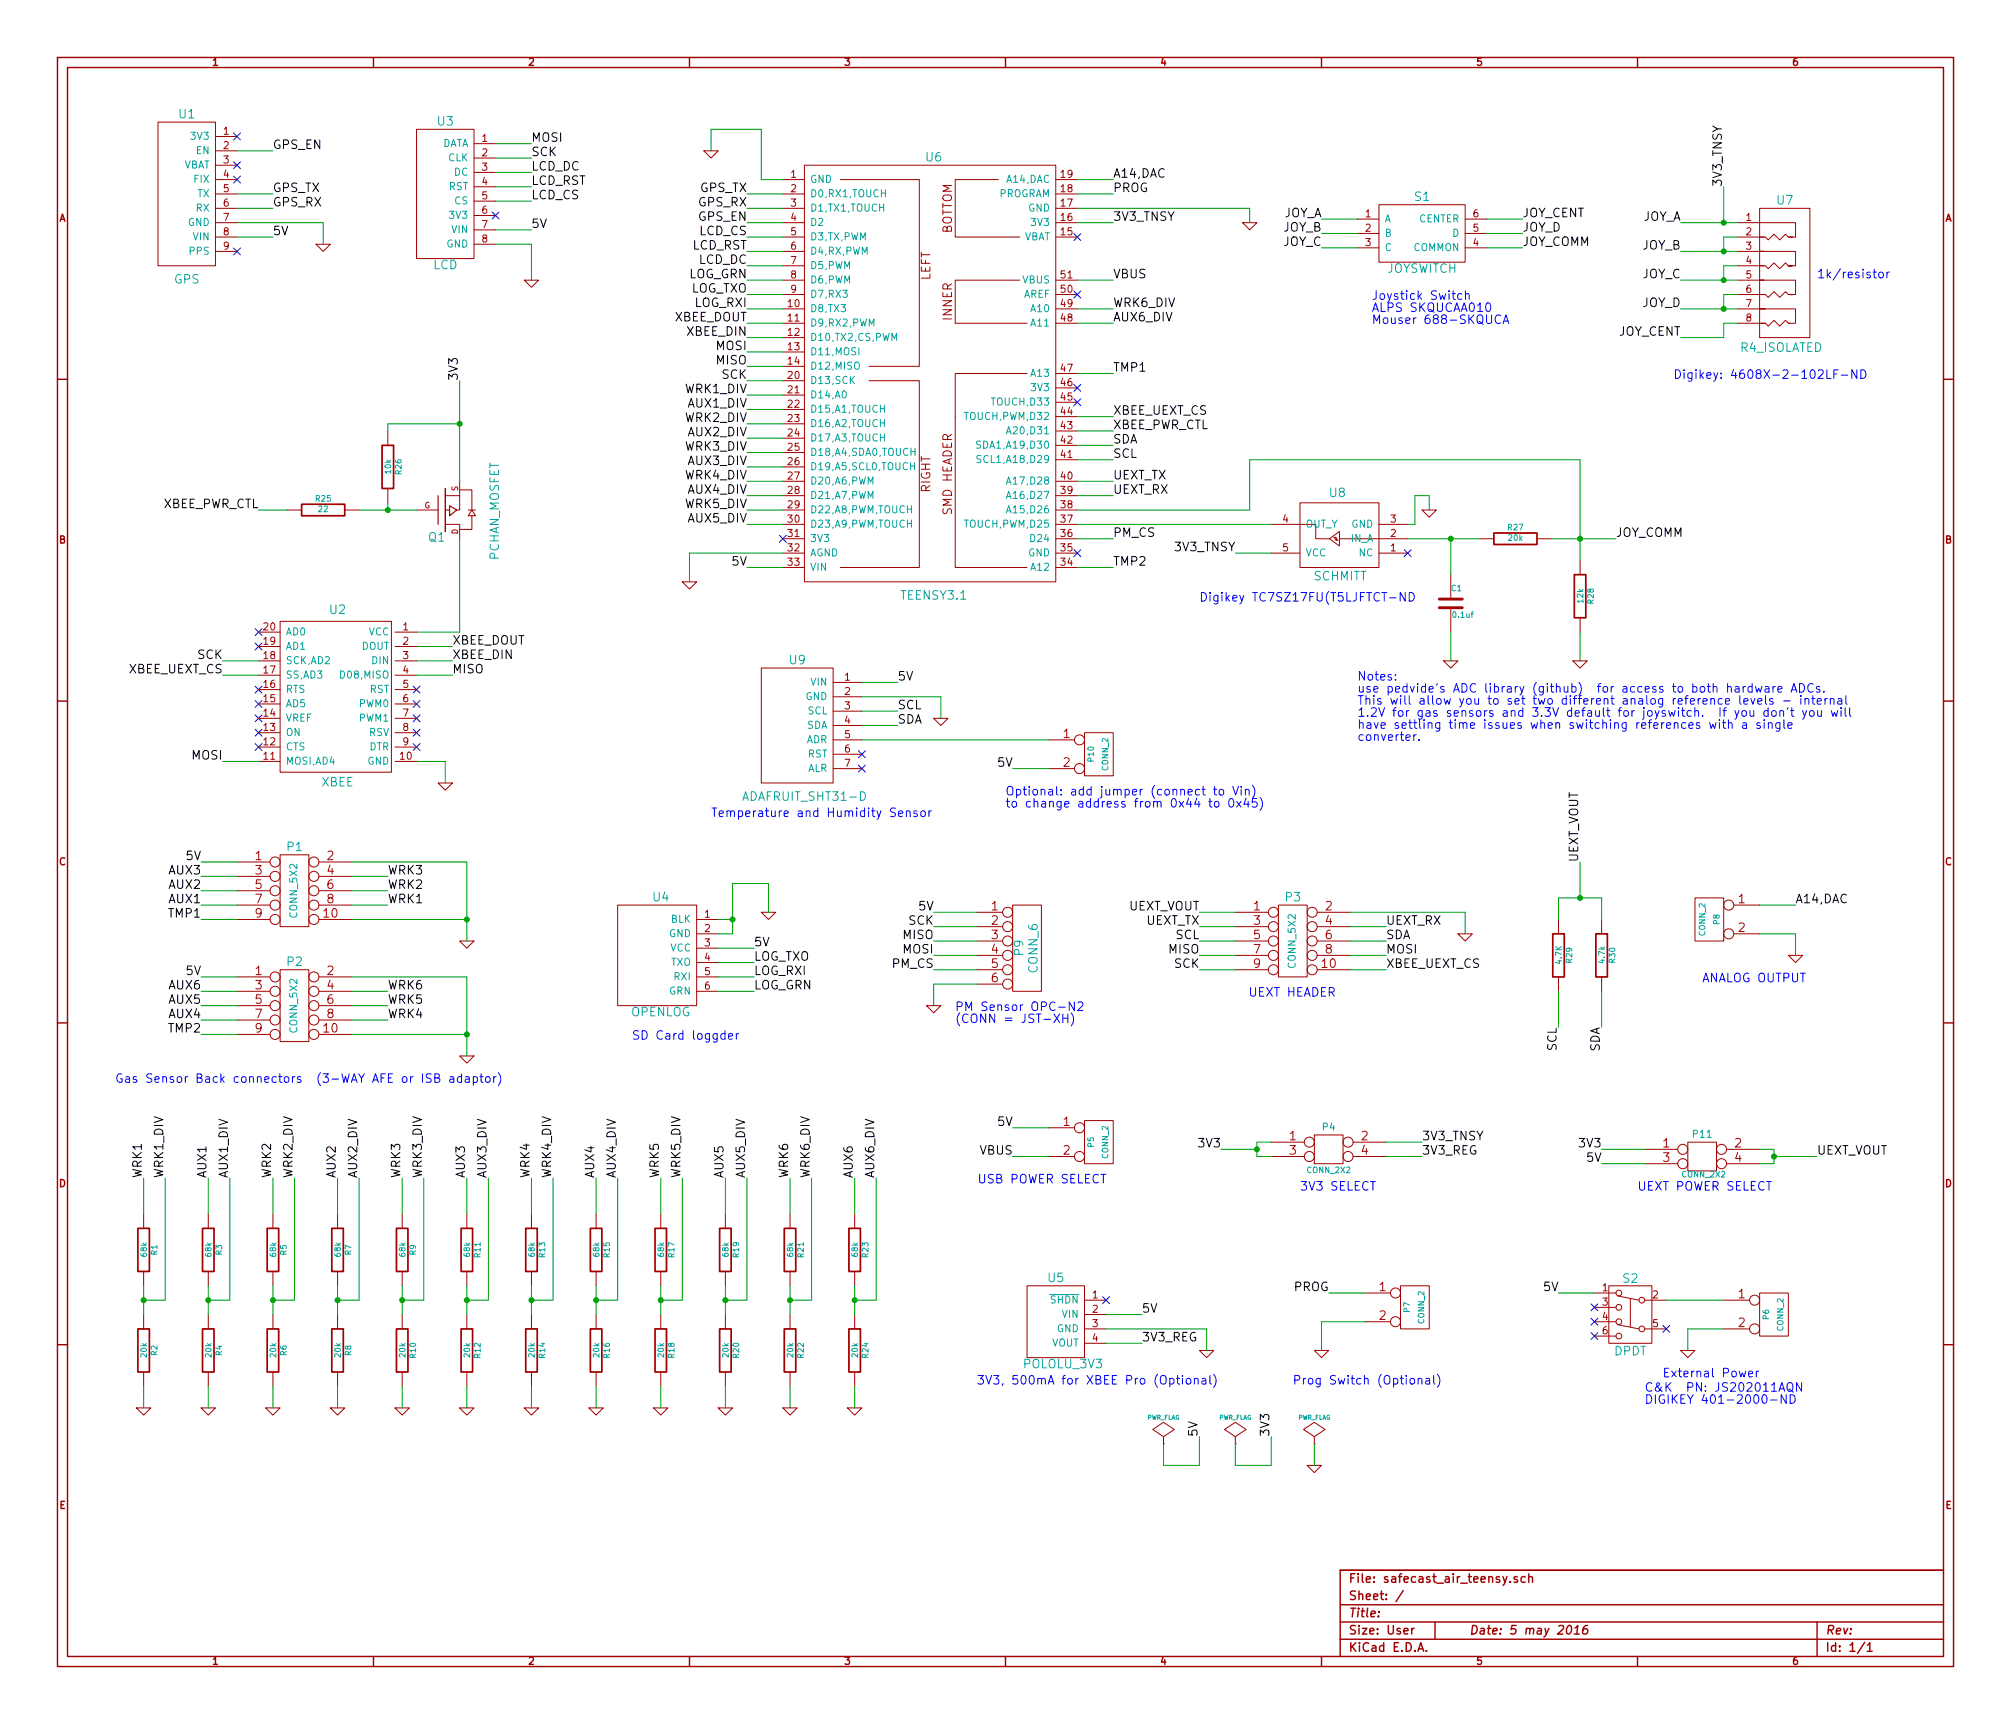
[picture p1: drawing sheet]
<svg xmlns="http://www.w3.org/2000/svg" width="356mm" height="305mm" viewBox="0 0 356 305" stroke-linecap="round" stroke-linejoin="round" font-family="sans-serif">
<defs><g id="words">
<g font-size="2.1" fill="#00a0a0">
<text x="31.7" y="21">U1</text>
<text x="77.4" y="22.3">U3</text>
<text x="163.8" y="28.6">U6</text>
<text x="250.2" y="35.6">S1</text>
<text x="314.2" y="36.2">U7</text>
<text x="76.6" y="47.7">LCD</text>
<text x="30.8" y="50.2">GPS</text>
<text x="245.2" y="48.3">JOYSWITCH</text>
<text x="307.6" y="62.3">R4_ISOLATED</text>
<text x="235.1" y="88">U8</text>
<text x="75.8" y="95.8">Q1</text>
<text x="88.3" y="99.2" transform="rotate(-90 88.3 99.2)">PCHAN_MOSFET</text>
<text x="159.4" y="106.1">TEENSY3.1</text>
<text x="232.3" y="102.7">SCHMITT</text>
<text x="58.3" y="108.6">U2</text>
<text x="139.6" y="117.5">U9</text>
<text x="56.8" y="139.1">XBEE</text>
<text x="131.8" y="141.7">ADAFRUIT_SHT31-D</text>
<text x="50.8" y="150.5">P1</text>
<text x="115.5" y="159.4">U4</text>
<text x="227.3" y="159.4">P3</text>
<text x="50.8" y="170.9">P2</text>
<text x="181" y="168.9" transform="rotate(-90 181 168.9)">P9</text>
<text x="183.6" y="171.9" transform="rotate(-90 183.6 171.9)">CONN_6</text>
<text x="111.5" y="179.8">OPENLOG</text>
<text x="185.3" y="226.7">U5</text>
<text x="287" y="226.9">S2</text>
<text x="285.4" y="239.7">DPDT</text>
<text x="181.1" y="242">POLOLU_3V3</text>
</g>
<g font-size="2.1">
<text x="48.3" y="26.4">GPS_EN</text>
<text x="94" y="25.1">MOSI</text>
<text x="94" y="27.7">SCK</text>
<text x="48.3" y="34">GPS_TX</text>
<text x="94" y="35.3">LCD_CS</text>
<text x="94" y="32.8">LCD_RST</text>
<text x="94" y="30.2">LCD_DC</text>
<text x="123.7" y="34">GPS_TX</text>
<text x="196.8" y="34">PROG</text>
<text x="196.8" y="31.5">A14,DAC</text>
<text x="304.5" y="33" transform="rotate(-90 304.5 33)">3V3_TNSY</text>
<text x="48.3" y="41.7">5V</text>
<text x="48.3" y="36.6">GPS_RX</text>
<text x="94" y="40.4">5V</text>
<text x="123.5" y="36.6">GPS_RX</text>
<text x="123.5" y="39.1">GPS_EN</text>
<text x="123.6" y="41.7">LCD_CS</text>
<text x="196.8" y="39.1">3V3_TNSY</text>
<text x="226.7" y="38.5">JOY_A</text>
<text x="226.7" y="41">JOY_B</text>
<text x="269.2" y="38.5">JOY_CENT</text>
<text x="269.2" y="41">JOY_D</text>
<text x="290.2" y="39.1">JOY_A</text>
<text x="122.3" y="44.2">LCD_RST</text>
<text x="123.5" y="46.7">LCD_DC</text>
<text x="226.7" y="43.6">JOY_C</text>
<text x="269.2" y="43.6">JOY_COMM</text>
<text x="290.2" y="44.2">JOY_B</text>
<text x="121.6" y="49.3">LOG_GRN</text>
<text x="121.9" y="51.8">LOG_TXO</text>
<text x="196.8" y="49.3">VBUS</text>
<text x="290.2" y="49.3">JOY_C</text>
<text x="119.1" y="56.9">XBEE_DOUT</text>
<text x="121.5" y="59.4">XBEE_DIN</text>
<text x="122.8" y="54.4">LOG_RXI</text>
<text x="196.8" y="54.4">WRK6_DIV</text>
<text x="196.8" y="56.9">AUX6_DIV</text>
<text x="286" y="59.4">JOY_CENT</text>
<text x="290.2" y="54.4">JOY_D</text>
<text x="126.6" y="62">MOSI</text>
<text x="126.6" y="64.5">MISO</text>
<text x="196.8" y="65.8">TMP1</text>
<text x="81" y="67.3" transform="rotate(-90 81 67.3)">3V3</text>
<text x="121.1" y="69.6">WRK1_DIV</text>
<text x="127.6" y="67.1">SCK</text>
<text x="121.1" y="74.7">WRK2_DIV</text>
<text x="121.7" y="72.1">AUX1_DIV</text>
<text x="121.7" y="77.2">AUX2_DIV</text>
<text x="196.8" y="73.4">XBEE_UEXT_CS</text>
<text x="196.8" y="75.9">XBEE_PWR_CTL</text>
<text x="121.1" y="79.8">WRK3_DIV</text>
<text x="121.7" y="82.3">AUX3_DIV</text>
<text x="196.8" y="81">SCL</text>
<text x="196.8" y="78.5">SDA</text>
<text x="28.5" y="89.9">XBEE_PWR_CTL</text>
<text x="121.1" y="84.8">WRK4_DIV</text>
<text x="121.1" y="89.9">WRK5_DIV</text>
<text x="121.7" y="87.4">AUX4_DIV</text>
<text x="196.8" y="84.8">UEXT_TX</text>
<text x="196.8" y="87.4">UEXT_RX</text>
<text x="121.7" y="92.5">AUX5_DIV</text>
<text x="196.8" y="95">PM_CS</text>
<text x="285.8" y="95">JOY_COMM</text>
<text x="129.5" y="100.1">5V</text>
<text x="196.8" y="100.1">TMP2</text>
<text x="207.8" y="97.5">3V3_TNSY</text>
<text x="22.6" y="119.1">XBEE_UEXT_CS</text>
<text x="34.9" y="116.6">SCK</text>
<text x="80" y="114">XBEE_DOUT</text>
<text x="80" y="116.6">XBEE_DIN</text>
<text x="80" y="119.1">MISO</text>
<text x="158.7" y="120.4">5V</text>
<text x="158.7" y="125.5">SCL</text>
<text x="158.7" y="128">SDA</text>
<text x="33.9" y="134.4">MOSI</text>
<text x="176.5" y="135.6">5V</text>
<text x="29.9" y="154.7">AUX3</text>
<text x="33" y="152.1">5V</text>
<text x="68.6" y="154.7">WRK3</text>
<text x="279.1" y="152.4" transform="rotate(-90 279.1 152.4)">UEXT_VOUT</text>
<text x="29.9" y="159.8">AUX1</text>
<text x="29.9" y="157.2">AUX2</text>
<text x="68.6" y="159.8">WRK1</text>
<text x="68.6" y="157.2">WRK2</text>
<text x="162.5" y="161">5V</text>
<text x="199.4" y="161">UEXT_VOUT</text>
<text x="317.5" y="159.8">A14,DAC</text>
<text x="29.9" y="162.3">TMP1</text>
<text x="133.3" y="167.4">5V</text>
<text x="159.7" y="166.1">MISO</text>
<text x="160.6" y="163.6">SCK</text>
<text x="202.5" y="163.6">UEXT_TX</text>
<text x="207.8" y="166.1">SCL</text>
<text x="245.1" y="166.1">SDA</text>
<text x="245.1" y="163.6">UEXT_RX</text>
<text x="33" y="172.5">5V</text>
<text x="133.3" y="172.5">LOG_RXI</text>
<text x="133.3" y="169.9">LOG_TXO</text>
<text x="157.8" y="171.2">PM_CS</text>
<text x="159.7" y="168.7">MOSI</text>
<text x="206.7" y="168.7">MISO</text>
<text x="207.6" y="171.2">SCK</text>
<text x="245.1" y="168.7">MOSI</text>
<text x="245.1" y="171.2">XBEE_UEXT_CS</text>
<text x="29.9" y="177.5">AUX5</text>
<text x="29.9" y="175">AUX6</text>
<text x="68.6" y="177.5">WRK5</text>
<text x="68.6" y="175">WRK6</text>
<text x="133.3" y="175">LOG_GRN</text>
<text x="29.9" y="180.1">AUX4</text>
<text x="29.9" y="182.6">TMP2</text>
<text x="68.6" y="180.1">WRK4</text>
<text x="275.3" y="185.9" transform="rotate(-90 275.3 185.9)">SCL</text>
<text x="283" y="186.1" transform="rotate(-90 283 186.1)">SDA</text>
<text x="176.5" y="199.1">5V</text>
<text x="212.1" y="202.9">3V3</text>
<text x="251.5" y="201.7">3V3_TNSY</text>
<text x="279.4" y="202.9">3V3</text>
<text x="25.1" y="208.3" transform="rotate(-90 25.1 208.3)">WRK1</text>
<text x="29" y="208.3" transform="rotate(-90 29 208.3)">WRK1_DIV</text>
<text x="36.6" y="208.3" transform="rotate(-90 36.6 208.3)">AUX1</text>
<text x="40.4" y="208.3" transform="rotate(-90 40.4 208.3)">AUX1_DIV</text>
<text x="48" y="208.3" transform="rotate(-90 48 208.3)">WRK2</text>
<text x="51.8" y="208.3" transform="rotate(-90 51.8 208.3)">WRK2_DIV</text>
<text x="59.4" y="208.3" transform="rotate(-90 59.4 208.3)">AUX2</text>
<text x="63.2" y="208.3" transform="rotate(-90 63.2 208.3)">AUX2_DIV</text>
<text x="70.9" y="208.3" transform="rotate(-90 70.9 208.3)">WRK3</text>
<text x="74.7" y="208.3" transform="rotate(-90 74.7 208.3)">WRK3_DIV</text>
<text x="82.3" y="208.3" transform="rotate(-90 82.3 208.3)">AUX3</text>
<text x="86.1" y="208.3" transform="rotate(-90 86.1 208.3)">AUX3_DIV</text>
<text x="93.7" y="208.3" transform="rotate(-90 93.7 208.3)">WRK4</text>
<text x="97.5" y="208.3" transform="rotate(-90 97.5 208.3)">WRK4_DIV</text>
<text x="105.2" y="208.3" transform="rotate(-90 105.2 208.3)">AUX4</text>
<text x="109" y="208.3" transform="rotate(-90 109 208.3)">AUX4_DIV</text>
<text x="116.6" y="208.3" transform="rotate(-90 116.6 208.3)">WRK5</text>
<text x="120.4" y="208.3" transform="rotate(-90 120.4 208.3)">WRK5_DIV</text>
<text x="128" y="208.3" transform="rotate(-90 128 208.3)">AUX5</text>
<text x="131.8" y="208.3" transform="rotate(-90 131.8 208.3)">AUX5_DIV</text>
<text x="139.4" y="208.3" transform="rotate(-90 139.4 208.3)">WRK6</text>
<text x="143.3" y="208.3" transform="rotate(-90 143.3 208.3)">WRK6_DIV</text>
<text x="150.9" y="208.3" transform="rotate(-90 150.9 208.3)">AUX6</text>
<text x="154.7" y="208.3" transform="rotate(-90 154.7 208.3)">AUX6_DIV</text>
<text x="173.2" y="204.2">VBUS</text>
<text x="251.5" y="204.2">3V3_REG</text>
<text x="280.6" y="205.5">5V</text>
<text x="321.3" y="204.2">UEXT_VOUT</text>
<text x="201.9" y="232.2">5V</text>
<text x="228.7" y="228.3">PROG</text>
<text x="273" y="228.3">5V</text>
<text x="201.9" y="237.2">3V3_REG</text>
<text x="211.8" y="254" transform="rotate(-90 211.8 254)">5V</text>
<text x="224.5" y="254" transform="rotate(-90 224.5 254)">3V3</text>
</g>
<g font-size="2.1" fill="#a00000">
<text x="168.4" y="41.4" transform="rotate(-90 168.4 41.4)">BOTTOM</text>
<text x="164.6" y="49.6" transform="rotate(-90 164.6 49.6)">LEFT</text>
<text x="168.4" y="56.6" transform="rotate(-90 168.4 56.6)">INNER</text>
<text x="164.6" y="87.1" transform="rotate(-90 164.6 87.1)">RIGHT</text>
<text x="168.4" y="91" transform="rotate(-90 168.4 91)">SMD HEADER</text>
<text x="188" y="130.6">1</text>
<text x="188" y="135.6">2</text>
<text x="45.1" y="152.1">1</text>
<text x="45.1" y="154.7">3</text>
<text x="57.8" y="152.1">2</text>
<text x="57.8" y="154.7">4</text>
<text x="45.1" y="157.2">5</text>
<text x="45.1" y="159.8">7</text>
<text x="57.8" y="157.2">6</text>
<text x="57.8" y="159.8">8</text>
<text x="175.3" y="161">1</text>
<text x="221.7" y="161">1</text>
<text x="234.4" y="161">2</text>
<text x="307.4" y="159.8">1</text>
<text x="45.1" y="162.3">9</text>
<text x="57.3" y="162.3">10</text>
<text x="175.3" y="163.6">2</text>
<text x="175.3" y="166.1">3</text>
<text x="221.7" y="163.6">3</text>
<text x="221.7" y="166.1">5</text>
<text x="234.4" y="163.6">4</text>
<text x="234.4" y="166.1">6</text>
<text x="307.4" y="164.8">2</text>
<text x="45.1" y="172.5">1</text>
<text x="57.8" y="172.5">2</text>
<text x="175.3" y="168.7">4</text>
<text x="175.3" y="171.2">5</text>
<text x="175.3" y="173.7">6</text>
<text x="221.7" y="168.7">7</text>
<text x="221.7" y="171.2">9</text>
<text x="233.8" y="171.2">10</text>
<text x="234.4" y="168.7">8</text>
<text x="45.1" y="175">3</text>
<text x="45.1" y="177.5">5</text>
<text x="57.8" y="175">4</text>
<text x="57.8" y="177.5">6</text>
<text x="45.1" y="180.1">7</text>
<text x="45.1" y="182.6">9</text>
<text x="57.3" y="182.6">10</text>
<text x="57.8" y="180.1">8</text>
<text x="188" y="199.1">1</text>
<text x="228" y="201.7">1</text>
<text x="240.7" y="201.7">2</text>
<text x="294.1" y="202.9">1</text>
<text x="306.8" y="202.9">2</text>
<text x="188" y="204.2">2</text>
<text x="228" y="204.2">3</text>
<text x="240.7" y="204.2">4</text>
<text x="294.1" y="205.5">3</text>
<text x="306.8" y="205.5">4</text>
<text x="243.9" y="228.3">1</text>
<text x="243.9" y="233.4">2</text>
<text x="307.4" y="229.6">1</text>
<text x="307.4" y="234.7">2</text>
<text x="238.5" y="279.9">File: safecast_air_teensy.sch</text>
<text x="238.5" y="286">Title:</text>
<text x="238.5" y="283">Sheet: /</text>
<text x="238.5" y="292.1">KiCad E.D.A.</text>
<text x="238.5" y="289.1">Size: User</text>
<text x="259.8" y="289.1">Date: 5 may 2016</text>
<text x="322.8" y="289.1">Rev:</text>
<text x="322.8" y="292.1">Id: 1/1</text>
</g>
<g font-size="2.1" fill="#00f">
<text x="242.6" y="53.1">Joystick Switch</text>
<text x="321.3" y="49.3">1k/resistor</text>
<text x="242.6" y="55.2">ALPS SKQUCAA010</text>
<text x="242.6" y="57.4">Mouser 688-SKQUCA</text>
<text x="295.9" y="67.1">Digikey: 4608X-2-102LF-ND</text>
<text x="212.1" y="106.4">Digikey TC7SZ17FU(T5LJFTCT-ND</text>
<text x="240" y="120.4">Notes:</text>
<text x="240" y="122.5">use pedvide's ADC library (github) for access to both hardware ADCs.</text>
<text x="240" y="124.7">This will allow you to set two different analog reference levels - internal</text>
<text x="240" y="126.8">1.2V for gas sensors and 3.3V default for joyswitch. If you don't you will</text>
<text x="240" y="128.9">have settling time issues when switching references with a single</text>
<text x="240" y="131.1">converter.</text>
<text x="177.8" y="140.7">Optional: add jumper (connect to Vin)</text>
<text x="177.8" y="142.8">to change address from 0x44 to 0x45)</text>
<text x="125.7" y="144.5">Temperature and Humidity Sensor</text>
<text x="301" y="173.7">ANALOG OUTPUT</text>
<text x="168.9" y="178.8">PM Sensor OPC-N2</text>
<text x="221" y="176.3">UEXT HEADER</text>
<text x="111.8" y="183.9">SD Card loggder</text>
<text x="168.9" y="180.9">(CONN = JST-XH)</text>
<text x="29.9" y="191.5">Gas Sensor Back connectors (3-WAY AFE or ISB adaptor)</text>
<text x="174.2" y="209.3">USB POWER SELECT</text>
<text x="229.9" y="210.6">3V3 SELECT</text>
<text x="289.6" y="210.6">UEXT POWER SELECT</text>
<text x="172.7" y="244.9">3V3, 500mA for XBEE Pro (Optional)</text>
<text x="228.6" y="244.9">Prog Switch (Optional)</text>
<text x="295.8" y="243.6">External Power</text>
<text x="290.8" y="246.1">C&amp;K PN: JS202011AQN</text>
<text x="290.8" y="248.3">DIGIKEY 401-2000-ND</text>
</g>
<g font-size="1.8" fill="#a00000">
<text x="37.6" y="11.7">1</text>
<text x="93.5" y="11.7">2</text>
<text x="149.4" y="11.7">3</text>
<text x="205.3" y="11.7">4</text>
<text x="261.1" y="11.7">5</text>
<text x="317" y="11.7">6</text>
<text x="39.5" y="23.9">1</text>
<text x="39.5" y="26.4">2</text>
<text x="39.5" y="29">3</text>
<text x="85.2" y="25.1">1</text>
<text x="85.2" y="27.7">2</text>
<text x="39.5" y="31.5">4</text>
<text x="39.5" y="34">5</text>
<text x="85.2" y="30.2">3</text>
<text x="85.2" y="32.8">4</text>
<text x="85.2" y="35.3">5</text>
<text x="139.9" y="31.5">1</text>
<text x="139.9" y="34">2</text>
<text x="187.6" y="34">18</text>
<text x="187.6" y="31.5">19</text>
<text x="10.4" y="39.2">A</text>
<text x="39.5" y="36.6">6</text>
<text x="39.5" y="39.1">7</text>
<text x="39.5" y="41.7">8</text>
<text x="85.2" y="37.8">6</text>
<text x="85.2" y="40.4">7</text>
<text x="139.9" y="36.6">3</text>
<text x="139.9" y="39.1">4</text>
<text x="139.9" y="41.7">5</text>
<text x="187.6" y="41.7">15</text>
<text x="187.6" y="39.1">16</text>
<text x="187.6" y="36.6">17</text>
<text x="241.5" y="38.5">1</text>
<text x="241.5" y="41">2</text>
<text x="260.5" y="41">5</text>
<text x="260.5" y="38.5">6</text>
<text x="308.8" y="39.1">1</text>
<text x="308.8" y="41.7">2</text>
<text x="343.9" y="39.2">A</text>
<text x="39.5" y="44.2">9</text>
<text x="85.2" y="42.9">8</text>
<text x="139.9" y="44.2">6</text>
<text x="139.9" y="46.7">7</text>
<text x="241.5" y="43.6">3</text>
<text x="260.5" y="43.6">4</text>
<text x="308.8" y="44.2">3</text>
<text x="308.8" y="46.7">4</text>
<text x="139.9" y="49.3">8</text>
<text x="139.9" y="51.8">9</text>
<text x="187.6" y="51.8">50</text>
<text x="187.6" y="49.3">51</text>
<text x="308.8" y="49.3">5</text>
<text x="308.8" y="51.8">6</text>
<text x="139.4" y="54.4">10</text>
<text x="139.4" y="56.9">11</text>
<text x="139.4" y="59.4">12</text>
<text x="187.6" y="56.9">48</text>
<text x="187.6" y="54.4">49</text>
<text x="308.8" y="54.4">7</text>
<text x="308.8" y="56.9">8</text>
<text x="139.4" y="62">13</text>
<text x="139.4" y="64.5">14</text>
<text x="187.6" y="65.8">47</text>
<text x="139.4" y="67.1">20</text>
<text x="139.4" y="69.6">21</text>
<text x="187.6" y="70.9">45</text>
<text x="187.6" y="68.3">46</text>
<text x="139.4" y="72.1">22</text>
<text x="139.4" y="74.7">23</text>
<text x="139.4" y="77.2">24</text>
<text x="187.6" y="75.9">43</text>
<text x="187.6" y="73.4">44</text>
<text x="139.4" y="79.8">25</text>
<text x="139.4" y="82.3">26</text>
<text x="187.6" y="81">41</text>
<text x="187.6" y="78.5">42</text>
<text x="139.4" y="84.8">27</text>
<text x="139.4" y="87.4">28</text>
<text x="139.4" y="89.9">29</text>
<text x="187.6" y="84.8">40</text>
<text x="187.6" y="89.9">38</text>
<text x="187.6" y="87.4">39</text>
<text x="139.4" y="92.5">30</text>
<text x="139.4" y="95">31</text>
<text x="187.6" y="95">36</text>
<text x="187.6" y="92.5">37</text>
<text x="226.8" y="92.5">4</text>
<text x="245.9" y="95">2</text>
<text x="245.9" y="92.5">3</text>
<text x="10.4" y="96.1">B</text>
<text x="139.4" y="97.5">32</text>
<text x="139.4" y="100.1">33</text>
<text x="187.6" y="100.1">34</text>
<text x="187.6" y="97.5">35</text>
<text x="226.8" y="97.5">5</text>
<text x="245.9" y="97.5">1</text>
<text x="343.9" y="96.1">B</text>
<text x="46.7" y="111.5">20</text>
<text x="71.3" y="111.5">1</text>
<text x="46.7" y="119.1">17</text>
<text x="46.7" y="116.6">18</text>
<text x="46.7" y="114">19</text>
<text x="71.3" y="114">2</text>
<text x="71.3" y="116.6">3</text>
<text x="71.3" y="119.1">4</text>
<text x="46.7" y="124.2">15</text>
<text x="46.7" y="121.7">16</text>
<text x="71.3" y="121.7">5</text>
<text x="71.3" y="124.2">6</text>
<text x="149.4" y="120.4">1</text>
<text x="149.4" y="122.9">2</text>
<text x="149.4" y="125.5">3</text>
<text x="46.7" y="131.8">12</text>
<text x="46.7" y="129.3">13</text>
<text x="46.7" y="126.7">14</text>
<text x="71.3" y="126.7">7</text>
<text x="71.3" y="129.3">8</text>
<text x="71.3" y="131.8">9</text>
<text x="149.4" y="128">4</text>
<text x="149.4" y="130.6">5</text>
<text x="46.7" y="134.4">11</text>
<text x="70.8" y="134.4">10</text>
<text x="149.4" y="133.1">6</text>
<text x="149.4" y="135.6">7</text>
<text x="10.4" y="153">C</text>
<text x="343.9" y="153">C</text>
<text x="124.6" y="162.3">1</text>
<text x="124.6" y="164.8">2</text>
<text x="124.6" y="167.4">3</text>
<text x="124.6" y="169.9">4</text>
<text x="124.6" y="172.5">5</text>
<text x="124.6" y="175">6</text>
<text x="10.4" y="209.9">D</text>
<text x="343.9" y="209.9">D</text>
<text x="193.2" y="229.6">1</text>
<text x="193.2" y="232.2">2</text>
<text x="283.4" y="228.3">1</text>
<text x="283.4" y="230.9">3</text>
<text x="283.4" y="233.4">4</text>
<text x="292.3" y="229.6">2</text>
<text x="193.2" y="234.7">3</text>
<text x="193.2" y="237.2">4</text>
<text x="283.4" y="236">6</text>
<text x="292.3" y="234.7">5</text>
<text x="10.5" y="266.8">E</text>
<text x="344" y="266.8">E</text>
<text x="37.6" y="294.4">1</text>
<text x="93.5" y="294.4">2</text>
<text x="149.4" y="294.4">3</text>
<text x="205.3" y="294.4">4</text>
<text x="261.1" y="294.4">5</text>
<text x="317" y="294.4">6</text>
</g>
<g font-size="1.8" fill="#00a0a0">
<text x="32.3" y="29.8">VBAT</text>
<text x="33.9" y="24.8">3V3</text>
<text x="34.6" y="27.3">EN</text>
<text x="77.9" y="26">DATA</text>
<text x="79.2" y="28.6">CLK</text>
<text x="34.3" y="32.4">FIX</text>
<text x="34.8" y="34.9">TX</text>
<text x="79.3" y="33.7">RST</text>
<text x="80.2" y="31.1">DC</text>
<text x="143.3" y="32.4">GND</text>
<text x="143.3" y="34.9">D0,RX1,TOUCH</text>
<text x="176.4" y="34.9">PROGRAM</text>
<text x="178.1" y="32.4">A14,DAC</text>
<text x="33.1" y="40">GND</text>
<text x="34.6" y="37.5">RX</text>
<text x="79.7" y="38.7">3V3</text>
<text x="79.9" y="41.3">VIN</text>
<text x="80.3" y="36.2">CS</text>
<text x="143.3" y="37.5">D1,TX1,TOUCH</text>
<text x="143.3" y="40">D2</text>
<text x="181.7" y="37.5">GND</text>
<text x="182.5" y="40">3V3</text>
<text x="244.9" y="39.4">A</text>
<text x="244.9" y="41.9">B</text>
<text x="250.8" y="39.4">CENTER</text>
<text x="256.8" y="41.9">D</text>
<text x="33.6" y="45.1">PPS</text>
<text x="34.1" y="42.5">VIN</text>
<text x="78.9" y="43.8">GND</text>
<text x="143.3" y="42.5">D3,TX,PWM</text>
<text x="143.3" y="45.1">D4,RX,PWM</text>
<text x="143.3" y="47.6">D5,PWM</text>
<text x="180.8" y="42.5">VBAT</text>
<text x="244.9" y="44.4">C</text>
<text x="249.8" y="44.4">COMMON</text>
<text x="143.3" y="50.2">D6,PWM</text>
<text x="143.3" y="52.7">D7,RX3</text>
<text x="180.8" y="50.2">VBUS</text>
<text x="180.8" y="52.7">AREF</text>
<text x="143.3" y="55.2">D8,TX3</text>
<text x="143.3" y="57.8">D9,RX2,PWM</text>
<text x="182.4" y="57.8">A11</text>
<text x="182.4" y="55.2">A10</text>
<text x="143.3" y="60.3">D10,TX2,CS,PWM</text>
<text x="143.3" y="62.9">D11,MOSI</text>
<text x="143.3" y="65.4">D12,MISO</text>
<text x="143.3" y="67.9">D13,SCK</text>
<text x="143.3" y="70.5">D14,A0</text>
<text x="175.6" y="71.8">TOUCH,D33</text>
<text x="182.4" y="66.7">A13</text>
<text x="182.5" y="69.2">3V3</text>
<text x="143.3" y="73">D15,A1,TOUCH</text>
<text x="143.3" y="75.6">D16,A2,TOUCH</text>
<text x="170.8" y="74.3">TOUCH,PWM,D32</text>
<text x="178.7" y="76.8">A20,D31</text>
<text x="143.3" y="78.1">D17,A3,TOUCH</text>
<text x="143.3" y="80.6">D18,A4,SDA0,TOUCH</text>
<text x="143.3" y="83.2">D19,A5,SCL0,TOUCH</text>
<text x="173.5" y="79.4">SDA1,A19,D30</text>
<text x="173.7" y="81.9">SCL1,A18,D29</text>
<text x="143.3" y="85.7">D20,A6,PWM</text>
<text x="143.3" y="88.3">D21,A7,PWM</text>
<text x="178.7" y="85.7">A17,D28</text>
<text x="178.7" y="88.3">A16,D27</text>
<text x="143.3" y="93.3">D23,A9,PWM,TOUCH</text>
<text x="143.3" y="95.9">3V3</text>
<text x="143.3" y="90.8">D22,A8,PWM,TOUCH</text>
<text x="170.8" y="93.3">TOUCH,PWM,D25</text>
<text x="178.7" y="90.8">A15,D26</text>
<text x="182.4" y="95.9">D24</text>
<text x="230.9" y="93.3">OUT_Y</text>
<text x="238.8" y="95.9">IN_A</text>
<text x="238.9" y="93.3">GND</text>
<text x="143.3" y="98.4">AGND</text>
<text x="143.3" y="101">VIN</text>
<text x="181.7" y="98.4">GND</text>
<text x="182.4" y="101">A12</text>
<text x="230.9" y="98.4">VCC</text>
<text x="240.3" y="98.4">NC</text>
<text x="50.5" y="112.4">AD0</text>
<text x="65.1" y="112.4">VCC</text>
<text x="50.5" y="117.5">SCK,AD2</text>
<text x="50.5" y="114.9">AD1</text>
<text x="63.8" y="114.9">DOUT</text>
<text x="65.8" y="117.5">DIN</text>
<text x="50.5" y="125.1">AD5</text>
<text x="50.5" y="122.6">RTS</text>
<text x="50.5" y="120">SS,AD3</text>
<text x="60.6" y="120">D08,MISO</text>
<text x="63.5" y="125.1">PWM0</text>
<text x="65.3" y="122.6">RST</text>
<text x="142.4" y="123.8">GND</text>
<text x="143.4" y="121.3">VIN</text>
<text x="50.5" y="130.2">ON</text>
<text x="50.5" y="127.6">VREF</text>
<text x="63.5" y="127.6">PWM1</text>
<text x="65.2" y="130.2">RSV</text>
<text x="142.5" y="131.4">ADR</text>
<text x="142.6" y="128.9">SDA</text>
<text x="142.8" y="126.4">SCL</text>
<text x="50.5" y="135.3">MOSI,AD4</text>
<text x="50.5" y="132.7">CTS</text>
<text x="64.9" y="135.3">GND</text>
<text x="65.2" y="132.7">DTR</text>
<text x="142.7" y="136.5">ALR</text>
<text x="142.8" y="134">RST</text>
<text x="52.6" y="162.2" transform="rotate(-90 52.6 162.2)">CONN_5X2</text>
<text x="118.2" y="165.7">GND</text>
<text x="118.5" y="163.2">BLK</text>
<text x="118.4" y="168.3">VCC</text>
<text x="118.5" y="170.8">TXO</text>
<text x="119.2" y="173.4">RXI</text>
<text x="229.2" y="171" transform="rotate(-90 229.2 171)">CONN_5X2</text>
<text x="118.2" y="175.9">GRN</text>
<text x="52.6" y="182.5" transform="rotate(-90 52.6 182.5)">CONN_5X2</text>
<text x="233.9" y="199.9">P4</text>
<text x="299.4" y="201.2">P11</text>
<text x="185.8" y="230.5">SHDN</text>
<text x="187.8" y="233">VIN</text>
<text x="185.9" y="238.1">VOUT</text>
<text x="186.8" y="235.6">GND</text>
</g>
<g font-size="1.4" fill="#00a0a0">
<text x="69.2" y="83.7" transform="rotate(-90 69.2 83.7)">10k</text>
<text x="71" y="83.8" transform="rotate(-90 71 83.8)">R26</text>
<text x="55.9" y="88.7">R25</text>
<text x="56.3" y="90.6">22</text>
<text x="266.7" y="93.8">R27</text>
<text x="266.8" y="95.7">20k</text>
<text x="256.6" y="104.6">C1</text>
<text x="280" y="106.6" transform="rotate(-90 280 106.6)">12k</text>
<text x="281.9" y="106.7" transform="rotate(-90 281.9 106.7)">R28</text>
<text x="257" y="109.3">0.1uf</text>
<text x="193.5" y="134.6" transform="rotate(-90 193.5 134.6)">P10</text>
<text x="196" y="136.2" transform="rotate(-90 196 136.2)">CONN_2</text>
<text x="301.6" y="165.4" transform="rotate(-90 301.6 165.4)">CONN_2</text>
<text x="304.1" y="163.4" transform="rotate(-90 304.1 163.4)">P8</text>
<text x="276.2" y="170.4" transform="rotate(-90 276.2 170.4)">4.7K</text>
<text x="278.1" y="170.2" transform="rotate(-90 278.1 170.2)">R29</text>
<text x="283.8" y="170.2" transform="rotate(-90 283.8 170.2)">4.7k</text>
<text x="285.7" y="170.2" transform="rotate(-90 285.7 170.2)">R30</text>
<text x="193.5" y="202.8" transform="rotate(-90 193.5 202.8)">P5</text>
<text x="196" y="204.8" transform="rotate(-90 196 204.8)">CONN_2</text>
<text x="231.2" y="207.4">CONN_2X2</text>
<text x="297.5" y="208.2">CONN_2X2</text>
<text x="27.9" y="221.9" transform="rotate(-90 27.9 221.9)">R1</text>
<text x="39.3" y="221.9" transform="rotate(-90 39.3 221.9)">R3</text>
<text x="50.7" y="221.9" transform="rotate(-90 50.7 221.9)">R5</text>
<text x="62.2" y="221.9" transform="rotate(-90 62.2 221.9)">R7</text>
<text x="73.6" y="221.9" transform="rotate(-90 73.6 221.9)">R9</text>
<text x="26" y="222.1" transform="rotate(-90 26 222.1)">68k</text>
<text x="37.4" y="222.1" transform="rotate(-90 37.4 222.1)">68k</text>
<text x="48.9" y="222.1" transform="rotate(-90 48.9 222.1)">68k</text>
<text x="60.3" y="222.1" transform="rotate(-90 60.3 222.1)">68k</text>
<text x="71.7" y="222.1" transform="rotate(-90 71.7 222.1)">68k</text>
<text x="83.2" y="222.1" transform="rotate(-90 83.2 222.1)">68k</text>
<text x="85" y="222.3" transform="rotate(-90 85 222.3)">R11</text>
<text x="94.6" y="222.1" transform="rotate(-90 94.6 222.1)">68k</text>
<text x="96.4" y="222.3" transform="rotate(-90 96.4 222.3)">R13</text>
<text x="106" y="222.1" transform="rotate(-90 106 222.1)">68k</text>
<text x="107.9" y="222.3" transform="rotate(-90 107.9 222.3)">R15</text>
<text x="117.4" y="222.1" transform="rotate(-90 117.4 222.1)">68k</text>
<text x="119.3" y="222.3" transform="rotate(-90 119.3 222.3)">R17</text>
<text x="128.9" y="222.1" transform="rotate(-90 128.9 222.1)">68k</text>
<text x="130.7" y="222.3" transform="rotate(-90 130.7 222.3)">R19</text>
<text x="140.3" y="222.1" transform="rotate(-90 140.3 222.1)">68k</text>
<text x="142.2" y="222.3" transform="rotate(-90 142.2 222.3)">R21</text>
<text x="151.7" y="222.1" transform="rotate(-90 151.7 222.1)">68k</text>
<text x="153.6" y="222.3" transform="rotate(-90 153.6 222.3)">R23</text>
<text x="249.4" y="232" transform="rotate(-90 249.4 232)">P7</text>
<text x="312.9" y="233.3" transform="rotate(-90 312.9 233.3)">P6</text>
<text x="26" y="239.9" transform="rotate(-90 26 239.9)">20k</text>
<text x="27.9" y="239.6" transform="rotate(-90 27.9 239.6)">R2</text>
<text x="37.4" y="239.9" transform="rotate(-90 37.4 239.9)">20k</text>
<text x="39.3" y="239.6" transform="rotate(-90 39.3 239.6)">R4</text>
<text x="48.9" y="239.9" transform="rotate(-90 48.9 239.9)">20k</text>
<text x="50.7" y="239.6" transform="rotate(-90 50.7 239.6)">R6</text>
<text x="60.3" y="239.9" transform="rotate(-90 60.3 239.9)">20k</text>
<text x="62.2" y="239.6" transform="rotate(-90 62.2 239.6)">R8</text>
<text x="71.7" y="239.9" transform="rotate(-90 71.7 239.9)">20k</text>
<text x="83.2" y="239.9" transform="rotate(-90 83.2 239.9)">20k</text>
<text x="94.6" y="239.9" transform="rotate(-90 94.6 239.9)">20k</text>
<text x="106" y="239.9" transform="rotate(-90 106 239.9)">20k</text>
<text x="117.4" y="239.9" transform="rotate(-90 117.4 239.9)">20k</text>
<text x="128.9" y="239.9" transform="rotate(-90 128.9 239.9)">20k</text>
<text x="140.3" y="239.9" transform="rotate(-90 140.3 239.9)">20k</text>
<text x="151.7" y="239.9" transform="rotate(-90 151.7 239.9)">20k</text>
<text x="251.9" y="234" transform="rotate(-90 251.9 234)">CONN_2</text>
<text x="315.4" y="235.3" transform="rotate(-90 315.4 235.3)">CONN_2</text>
<text x="73.6" y="240.1" transform="rotate(-90 73.6 240.1)">R10</text>
<text x="85" y="240.1" transform="rotate(-90 85 240.1)">R12</text>
<text x="96.4" y="240.1" transform="rotate(-90 96.4 240.1)">R14</text>
<text x="107.9" y="240.1" transform="rotate(-90 107.9 240.1)">R16</text>
<text x="119.3" y="240.1" transform="rotate(-90 119.3 240.1)">R18</text>
<text x="130.7" y="240.1" transform="rotate(-90 130.7 240.1)">R20</text>
<text x="142.2" y="240.1" transform="rotate(-90 142.2 240.1)">R22</text>
<text x="153.6" y="240.1" transform="rotate(-90 153.6 240.1)">R24</text>
</g>
<g font-size="1.4" fill="#a00000">
<text x="75" y="89.9">G</text>
<text x="81" y="86.8" transform="rotate(-90 81 86.8)">S</text>
<text x="81" y="94.5" transform="rotate(-90 81 94.5)">D</text>
</g>
<g font-size="1.1" fill="#00a0a0">
<text x="202.8" y="251">PWR_FLAG</text>
<text x="215.5" y="251">PWR_FLAG</text>
<text x="229.4" y="251">PWR_FLAG</text>
</g>
</g></defs>
<g fill="none" stroke="#a00000" stroke-width=".25">
<path d="M10.2 10.2h335.2v284.4h-335.2zM11.9 11.9h331.8v281h-331.8zM66 10.2v1.7M121.9 10.2v1.7M177.8 10.2v1.7M233.7 10.2v1.7M289.6 10.2v1.7M10.2 67.1h1.7M343.7 67.1h1.7M78.7 86.4v7.6M10.2 124h1.7M343.7 124h1.7"/>
<path d="M10.2 180.8h1.7M343.7 180.8h1.7M10.2 237.7h1.7M343.7 237.7h1.7M267.1 279.6v.2M268.3 278.8l-.4-.1-.2 .3 .1 .2 .5 .1v.4h-.6M269.7 278.8a.48 .48 0 0 0-.7 .1v.7l.3 .2 .4-.1M270.3 278.9l.1-.1a.36 .36 0 0 1 .6 .2v.8M270.3 278.2v1.6M343.7 277.6h-106.7v15.3M66 292.9v1.7M121.9 292.9v1.7"/>
<path d="M177.8 292.9v1.7M233.7 292.9v1.7M237 283.7h106.7M237 289.8h106.7M237 286.8h106.7M243.8 284.9v.2M248.1 281.2l-1.3 2M249.6 287.9v1M250.1 287.9l-.3 .1-.2 .2M250.7 291.9l.5-1.5 .5 1.5M250.9 291.5h.7M252.2 291.8v.1"/>
<path d="M253.7 286.8v3M277.2 287.5l.4-.1a.88 .88 0 0 1-.3 1.5l-.3-.3a1.19 1.19 0 0 1 .2-1.1zM278.4 288.9h.8M278.5 287.8l.5-.4-.2 1.5M280.7 287.4a.72 .72 0 0 0-.8 .6l-.1 .6 .3 .3 .5-.1 .1-.7a.49 .49 0 0 0-.8 .2M289.6 292.9v1.7M321.3 286.8v6.1M329.7 290.3l-1.3 2M330.2 290.9l.4-.5v1.5M330.2 291.9h.9"/>
</g>
<g fill="none" stroke="#a00000" stroke-width=".18">
<path d="M27.9 21.6h10.2v25.4h-10.2zM38.1 24.1h3.8M38.1 26.7h3.8M38.1 29.2h3.8M38.1 31.8h3.8M38.1 34.3h3.8M38.1 36.8h3.8M38.1 39.4h3.8M73.7 22.9h10.1v22.8h-10.1zM83.8 25.4h3.8M83.8 27.9h3.8M83.8 30.5h3.8"/>
<path d="M83.8 33h3.8M83.8 35.6h3.8M83.8 38.1h3.8M124.5 26.7h2.5l-1.3 1.2zM138.4 31.8h3.8M138.4 34.3h3.8M138.4 36.8h3.8M138.4 39.4h3.8M142.2 29.2h44.5v73.7h-44.5zM148.6 31.8h14v33h-8.9M176.5 31.8h-7.6v10.1h11.4M186.7 31.8h3.8"/>
<path d="M186.7 34.3h3.8M186.7 36.8h3.8M186.7 39.4h3.8M219.7 39.4h2.5l-1.2 1.2zM240 38.7h3.8M243.8 36.2h15.3v10.2h-15.3zM259.1 38.7h3.8M307.3 39.4h10.2v2.5h-1.3l-.5-.5-1 1-1-1-1 1-.5-.5h-4.9M311.1 36.8h8.9v22.9h-8.9zM38.1 41.9h3.8M38.1 44.5h3.8M55.9 43.2h2.5l-1.3 1.3z"/>
<path d="M83.8 40.6h3.8M83.8 43.2h3.8M92.7 49.5h2.5l-1.2 1.3zM138.4 41.9h3.8M138.4 44.5h3.8M138.4 57.2h3.8M138.4 47h3.8M138.4 49.5h3.8M138.4 52.1h3.8M138.4 54.6h3.8M138.4 59.7h3.8M180.3 49.5h-11.4v7.7h12.7"/>
<path d="M186.7 41.9h3.8M186.7 57.2h3.8M186.7 49.5h3.8M186.7 52.1h3.8M186.7 54.6h3.8M240 41.3h3.8M240 43.8h3.8M259.1 41.3h3.8M259.1 43.8h3.8M307.3 57.2h4.9l.5 .5 1-1.1 1 1.1 1-1.1 .5 .6M307.3 44.5h4.6M307.3 49.5h4.6"/>
<path d="M307.3 54.6h4.9M311.1 49.5h6.4v2.6h-1.3l-.5-.5-1 1-1-1-1 1-.5-.5h-4.9M311.1 44.5h6.4v2.5h-1.3l-.5-.5-1 1-1-1-1 1-.5-.5h-4.9M311.1 54.6h6.4v2.6h-1.3M316.2 57.2h.3M68.6 76.2v2.5M138.4 67.3h3.8M138.4 69.9h3.8M138.4 72.4h3.8M138.4 62.2h3.8M138.4 74.9h3.8M138.4 64.8h3.8"/>
<path d="M138.4 77.5h3.8M153.7 67.3h8.9v33h-14M181.6 66h-12.7v34.3h12.7M186.7 78.7h3.8M186.7 76.2h3.8M186.7 73.7h3.8M186.7 71.1h3.8M186.7 68.6h3.8M186.7 66h3.8M50.8 90.2h2.5M61 90.2h2.5M68.6 86.4v2.5"/>
<path d="M73.7 90.2h3.8M78.7 92.7h2.6v2.6M78.7 87.6h2.6M81.3 87.6v2.6h-.5M81.3 86.6h2.1v3.6M81.3 85.1v2.5M82.8 90.2h1.3M83.4 90.2l.7 1h-1.3zM83.4 91.2v2.4h-2.1M138.4 92.7h3.8M138.4 85.1h3.8M138.4 95.3h3.8"/>
<path d="M138.4 97.8h3.8M138.4 80h3.8M138.4 82.6h3.8M138.4 87.6h3.8M138.4 90.2h3.8M186.7 92.7h3.8M186.7 85.1h3.8M186.7 95.3h3.8M186.7 81.3h3.8M186.7 97.8h3.8M186.7 87.6h3.8M186.7 90.2h3.8"/>
<path d="M224.8 92.7h7.9v2.6h2.2M224.8 97.8h5.1M229.9 88.9h13.9v11.4h-13.9zM235.1 95.3l1.8-1.3v2.5zM235.8 95h.2M236 95h.2l.3 .5h-.3zM236.5 95.5h.1M237 95.3h11.9M243.8 92.7h5.1M243.8 97.8h5.1M251.5 90.2h2.5l-1.3 1.2zM261.6 95.3h2.6"/>
<path d="M271.8 95.3h2.5M279.4 99.1v2.5M45.7 111.8h3.8M45.7 114.3h3.8M45.7 116.8h3.8M45.7 119.4h3.8M49.5 109.9h19.7v26.6h-19.7zM69.8 111.8h3.9M69.8 114.3h3.9M69.8 116.8h3.9M69.8 119.4h3.9M120.6 102.9h2.6l-1.3 1.2z"/>
<path d="M134.6 118.1h12.7v20.3h-12.7zM138.4 100.3h3.8M186.7 100.3h3.8M255.3 116.8h2.5l-1.3 1.3zM256.5 101.6v4.3M256.5 107.4v4.4M278.1 116.8h2.6l-1.3 1.3zM279.4 109.2v2.6M45.7 121.9h3.8M45.7 124.5h3.8M45.7 127h3.8M45.7 129.5h3.8"/>
<path d="M45.7 132.1h3.8M45.7 134.6h3.8M69.8 121.9h3.9M69.8 124.5h3.9M69.8 127h3.9M69.8 129.5h3.9M69.8 132.1h3.9M69.8 134.6h3.9M77.5 138.4h2.5l-1.3 1.3zM147.3 120.7h5.1M147.3 123.2h5.1M147.3 125.7h5.1"/>
<path d="M147.3 128.3h5.1M147.3 130.8h5.1M147.3 133.4h5.1M147.3 135.9h5.1M165.1 127h2.5l-1.2 1.3zM185.4 130.8h4.6M185.4 135.9h4.6M191.8 129.5h5v7.7h-5zM41.9 152.4h5.9M41.9 154.9h5.9M41.9 157.5h5.9M49.5 151.1h5.1v12.7h-5.1z"/>
<path d="M56.4 152.4h5.8M56.4 154.9h5.8M56.4 157.5h5.8M299.7 158.8h5.1v7.6h-5.1zM41.9 160h5.9M41.9 162.6h5.9M41.9 172.7h5.9M41.9 175.3h5.9M41.9 177.8h5.9M49.5 171.5h5.1v12.7h-5.1zM56.4 160h5.8M56.4 162.6h5.8"/>
<path d="M56.4 172.7h5.8M56.4 175.3h5.8M56.4 177.8h5.8M81.3 166.4h2.5l-1.3 1.2zM109.2 160h14v17.8h-14zM123.2 162.6h3.8M123.2 172.7h3.8M123.2 175.3h3.8M123.2 165.1h3.8M123.2 167.6h3.8M123.2 170.2h3.8M134.6 161.3h2.6l-1.3 1.3z"/>
<path d="M163.8 177.8h2.6l-1.3 1.3zM172.7 161.3h4.6M172.7 163.8h4.6M172.7 166.4h4.6M172.7 168.9h4.6M172.7 171.5h4.6M172.7 174h4.6M179.1 160h5v15.3h-5zM218.4 161.3h5.9M218.4 163.8h5.9M218.4 166.4h5.9M218.4 168.9h5.9"/>
<path d="M218.4 171.5h5.9M226.1 160h5v12.7h-5zM232.9 161.3h5.9M232.9 163.8h5.9M232.9 166.4h5.9M232.9 168.9h5.9M232.9 171.5h5.9M257.8 165.1h2.5l-1.2 1.3zM275.6 162.6v2.5M275.6 172.7v2.6M283.2 162.6v2.5M283.2 172.7v2.6"/>
<path d="M306.6 160h4.5M306.6 165.1h4.5M316.2 168.9h2.6l-1.3 1.3zM41.9 180.3h5.9M41.9 182.9h5.9M56.4 180.3h5.8M56.4 182.9h5.8M81.3 186.7h2.5l-1.3 1.3zM185.4 199.4h4.6M191.8 198.1h5v7.6h-5zM25.4 214.6v2.6M36.8 214.6v2.6"/>
<path d="M48.3 214.6v2.6M59.7 214.6v2.6M71.1 214.6v2.6M82.5 214.6v2.6M94 214.6v2.6M105.4 214.6v2.6M116.8 214.6v2.6M128.3 214.6v2.6M139.7 214.6v2.6M151.1 214.6v2.6M185.4 204.5h4.6M224.8 204.5h5.8"/>
<path d="M224.8 201.9h5.8M232.4 200.7h5.1v5h-5.1zM239.3 204.5h5.8M239.3 201.9h5.8M290.8 203.2h5.9M290.8 205.7h5.9M298.4 201.9h5.1v5.1h-5.1zM305.3 203.2h5.8M305.3 205.7h5.8M25.4 224.8v2.5M25.4 232.4v2.6M36.8 224.8v2.5"/>
<path d="M36.8 232.4v2.6M48.3 224.8v2.5M48.3 232.4v2.6M59.7 224.8v2.5M59.7 232.4v2.6M71.1 224.8v2.5M71.1 232.4v2.6M82.5 224.8v2.5M82.5 232.4v2.6M94 224.8v2.5M94 232.4v2.6M105.4 224.8v2.5"/>
<path d="M105.4 232.4v2.6M116.8 224.8v2.5M116.8 232.4v2.6M128.3 224.8v2.5M128.3 232.4v2.6M139.7 224.8v2.5M139.7 232.4v2.6M151.1 224.8v2.5M151.1 232.4v2.6M181.6 227.3h10.2v12.7h-10.2zM191.8 229.9h3.8M191.8 235h3.8"/>
<path d="M191.8 232.4h3.8M191.8 237.5h3.8M212.1 238.8h2.5l-1.2 1.2zM232.4 238.8h2.5l-1.2 1.2zM241.3 228.6h4.6M241.3 233.7h4.6M247.6 227.3h5.1v7.7h-5.1zM281.9 228.6h3.8M281.9 233.7h3.8M281.9 231.1h3.8M281.9 236.2h3.8M284.5 227.3h7.6v10.2h-7.6z"/>
<path d="M286 234.2l3.8 .8M286 229.1l3.8 .8M288.3 229.6v5M290.8 229.9h3.8M290.8 235h3.8M297.2 238.8h2.5l-1.3 1.2zM304.8 229.9h4.6M304.8 235h4.6M311.1 228.6h5.1v7.6h-5.1zM24.1 248.9h2.6l-1.3 1.3zM25.4 242.6v2.5M35.6 248.9h2.5l-1.3 1.3z"/>
<path d="M36.8 242.6v2.5M47 248.9h2.5l-1.2 1.3zM48.3 242.6v2.5M58.4 248.9h2.6l-1.3 1.3zM59.7 242.6v2.5M69.8 248.9h2.6l-1.3 1.3zM71.1 242.6v2.5M81.3 248.9h2.5l-1.3 1.3zM82.5 242.6v2.5M92.7 248.9h2.5l-1.2 1.3zM94 242.6v2.5M104.1 248.9h2.6l-1.3 1.3z"/>
<path d="M105.4 242.6v2.5M115.6 248.9h2.5l-1.3 1.3zM116.8 242.6v2.5M127 248.9h2.5l-1.2 1.3zM128.3 242.6v2.5M138.4 248.9h2.6l-1.3 1.3zM139.7 242.6v2.5M149.9 248.9h2.5l-1.3 1.3zM151.1 242.6v2.5M205.7 255.3h.1M205.7 254l1.9-1.3-1.9-1.2-1.9 1.2 1.9 1.3v1.3M218.4 255.3h.1"/>
<path d="M218.4 254l1.9-1.3-1.9-1.2-1.9 1.2 1.9 1.3v1.3M231.1 259.1h2.6l-1.3 1.3zM232.4 255.3h.1M232.4 254l1.9-1.3-1.9-1.2-1.9 1.2 1.9 1.3v1.3"/>
<circle cx="190.9" cy="130.8" r=".89"/>
<circle cx="190.9" cy="135.9" r=".89"/>
<circle cx="48.6" cy="154.9" r=".89"/>
<circle cx="48.6" cy="152.4" r=".89"/>
<circle cx="48.6" cy="157.5" r=".89"/>
<circle cx="55.5" cy="154.9" r=".89"/>
<circle cx="55.5" cy="157.5" r=".89"/>
<circle cx="55.5" cy="152.4" r=".89"/>
<circle cx="48.6" cy="177.8" r=".89"/>
<circle cx="48.6" cy="160" r=".89"/>
<circle cx="48.6" cy="175.3" r=".89"/>
<circle cx="48.6" cy="162.6" r=".89"/>
<circle cx="48.6" cy="172.7" r=".89"/>
<circle cx="55.5" cy="177.8" r=".89"/>
<circle cx="55.5" cy="172.7" r=".89"/>
<circle cx="55.5" cy="160" r=".89"/>
<circle cx="55.5" cy="175.3" r=".89"/>
<circle cx="55.5" cy="162.6" r=".89"/>
<circle cx="178.2" cy="171.4" r=".89"/>
<circle cx="178.2" cy="168.9" r=".89"/>
<circle cx="178.2" cy="174" r=".89"/>
<circle cx="178.2" cy="161.3" r=".89"/>
<circle cx="178.2" cy="166.4" r=".89"/>
<circle cx="178.2" cy="163.8" r=".89"/>
<circle cx="225.2" cy="168.9" r=".89"/>
<circle cx="225.2" cy="171.4" r=".89"/>
<circle cx="225.2" cy="161.3" r=".89"/>
<circle cx="225.2" cy="166.4" r=".89"/>
<circle cx="225.2" cy="163.8" r=".89"/>
<circle cx="232" cy="168.9" r=".89"/>
<circle cx="232" cy="171.4" r=".89"/>
<circle cx="232" cy="161.3" r=".89"/>
<circle cx="232" cy="166.4" r=".89"/>
<circle cx="232" cy="163.8" r=".89"/>
<circle cx="305.7" cy="160" r=".89"/>
<circle cx="305.7" cy="165.1" r=".89"/>
<circle cx="48.6" cy="180.3" r=".89"/>
<circle cx="48.6" cy="182.9" r=".89"/>
<circle cx="55.5" cy="182.9" r=".89"/>
<circle cx="55.5" cy="180.3" r=".89"/>
<circle cx="190.9" cy="199.4" r=".89"/>
<circle cx="190.9" cy="204.5" r=".89"/>
<circle cx="231.5" cy="204.5" r=".89"/>
<circle cx="231.5" cy="201.9" r=".89"/>
<circle cx="238.4" cy="204.5" r=".89"/>
<circle cx="238.4" cy="201.9" r=".89"/>
<circle cx="297.6" cy="205.7" r=".89"/>
<circle cx="297.6" cy="203.2" r=".89"/>
<circle cx="304.4" cy="203.2" r=".89"/>
<circle cx="304.4" cy="205.7" r=".89"/>
<circle cx="246.8" cy="228.6" r=".89"/>
<circle cx="246.8" cy="233.7" r=".89"/>
<circle cx="286.3" cy="231.1" r=".51"/>
<circle cx="286.3" cy="236.2" r=".51"/>
<circle cx="286.3" cy="228.6" r=".51"/>
<circle cx="286.3" cy="233.7" r=".51"/>
<circle cx="290.3" cy="229.9" r=".51"/>
<circle cx="290.3" cy="235" r=".51"/>
<circle cx="310.3" cy="229.9" r=".89"/>
<circle cx="310.3" cy="234.9" r=".89"/>
</g>
<g fill="none" stroke="#0000c0" stroke-width=".18">
<path d="M41.3 23.5l1.2 1.2M41.3 28.6l1.2 1.2M41.3 31.1l1.2 1.3M42.5 23.5l-1.2 1.2M42.5 28.6l-1.2 1.2M42.5 31.1l-1.2 1.3M87 37.5l1.2 1.2M88.2 37.5l-1.2 1.2M41.3 43.8l1.2 1.3M42.5 43.8l-1.2 1.3M189.9 41.3l1.2 1.2M189.9 51.5l1.2 1.2"/>
<path d="M191.1 41.3l-1.2 1.2M191.1 51.5l-1.2 1.2M189.9 68l1.2 1.2M189.9 70.5l1.2 1.2M191.1 68l-1.2 1.2M191.1 70.5l-1.2 1.2M137.8 94.6l1.2 1.3M139 94.6l-1.2 1.3M189.9 97.2l1.2 1.2M191.1 97.2l-1.2 1.2M248.3 97.2l1.2 1.2M249.5 97.2l-1.2 1.2"/>
<path d="M45.1 111.2l1.2 1.2M45.1 113.7l1.2 1.2M46.3 111.2l-1.2 1.2M46.3 113.7l-1.2 1.2M45.1 121.3l1.2 1.2M45.1 123.9l1.2 1.2M45.1 126.4l1.2 1.2M45.1 128.9l1.2 1.2M45.1 131.5l1.2 1.2M46.3 121.3l-1.2 1.2M46.3 123.9l-1.2 1.2M46.3 126.4l-1.2 1.2"/>
<path d="M46.3 128.9l-1.2 1.2M46.3 131.5l-1.2 1.2M73.1 131.5l1.2 1.2M73.1 128.9l1.2 1.2M73.1 126.4l1.2 1.2M73.1 123.9l1.2 1.2M73.1 121.3l1.2 1.2M74.3 131.5l-1.2 1.2M74.3 128.9l-1.2 1.2M74.3 126.4l-1.2 1.2M74.3 123.9l-1.2 1.2M74.3 121.3l-1.2 1.2"/>
<path d="M151.8 132.7l1.2 1.3M151.8 135.3l1.2 1.2M153 132.7l-1.2 1.3M153 135.3l-1.2 1.2M195 229.3l1.2 1.2M196.2 229.3l-1.2 1.2M281.3 230.5l1.2 1.2M281.3 233.1l1.2 1.2M281.3 235.6l1.2 1.2M282.5 230.5l-1.2 1.2M282.5 233.1l-1.2 1.2M282.5 235.6l-1.2 1.2"/>
<path d="M294 234.3l1.2 1.3M295.2 234.3l-1.2 1.3"/>
</g>
<g fill="none" stroke="#00f" stroke-width=".18">
<path d="M258.5 52a.48 .48 0 0 0-.7 .1v.7l.3 .1h.4M259.1 52.1l.1-.1a.36 .36 0 0 1 .6 .1v.8M259.1 51.4v1.5M262.9 53.7l.2-.2a.86 .86 0 0 1 .5 .8 .86 .86 0 0 1-.4 .8 .81 .81 0 0 1-.3-1.4zM265.4 55.8a.63 .63 0 0 0-.8 0 .63 .63 0 0 0-.2 .8 .6 .6 0 0 0 .3 .5 .6 .6 0 0 0 .7 0M265.8 57.2l.5-1.5 .5 1.5M265.9 56.8h.7M332.3 48.3l.2-.2 .4 .2v.7l-.2 .1-.4-.1zM333.7 48.1v1M334.1 48.1l-.3 .1-.1 .2M323 65.4v1.5h.8M324.3 66.1h.5"/>
<path d="M325 65.4h-.7v1.5M325.6 66.3h1.1M328.3 65.4v1.5l-.8-1.5v1.5M329.1 65.4a.77 .77 0 0 1 .9 .7 .77 .77 0 0 1-.9 .8zM245.7 105.7h1.2M246.8 119.3v.2M248.5 104.7v1.6l-.9-1.6v1.6M249.2 104.7a.77 .77 0 0 1 .9 .8 .77 .77 0 0 1-.9 .8zM214.6 139.5h.6M214.8 139v1.4l.4 .2M215.6 139.7l.3-.2 .4 .2v.7l-.2 .2-.5-.2zM218 139l.5 1.6 .5-1.6"/>
<path d="M219.5 139v.2M219.5 139.5v1.1M220.2 139.7l.1-.1a.36 .36 0 0 1 .6 .2v.8M220.2 139.5v1.1M221.5 138.8a1.75 1.75 0 0 1 0 2.3M246.8 120.1v.1M250.4 129.9l-.3 .1-.1 .2M250.9 130.8v.1M302.3 127.8l.3 1 .3-.7 .3 .7 .3-1M304 127.8v1M304.8 127.3v1.3l.4 .2M305.6 127.9l.1-.1a.36 .36 0 0 1 .6 .2v.8"/>
<path d="M305.6 127.3v1.5M306.9 121.4h.5l.1 1M307.5 121.7l-.5 .1a.3 .3 0 0 0-.2 .3 .3 .3 0 0 0 .2 .3l.5-.1M307.6 123v1.3l.3 .2M308.1 125.8l.2-.2 .4 .2v.7l-.2 .1-.4-.1zM308.2 127.8h.6v1M308.2 121.4v1M308.4 124l.7-.1-.1-.3-.4-.1-.2 .2v.7h.6M308.7 121.4h-.3l-.2 .3M308.8 128.1l-.5 .1a.3 .3 0 0 0-.2 .3 .3 .3 0 0 0 .2 .3l.5-.1M309.4 125.6v.8a.39 .39 0 0 0 .7 .1M309.6 123.5l.4 1 .3-1"/>
<path d="M309.8 121.4a.48 .48 0 0 0-.6 .1v.8l.2 .1 .4-.1M309.8 120.9v1.5M310.1 125.6v1M310.4 121.4l.3 1 .3-.7 .3 .7 .3-1M310.8 124l.8-.1-.1-.3-.5-.1-.2 .2 .1 .7h.6M311.2 127.8h-.3l-.3 .2 .1 .2 .5 .1v.4h-.6M312 127.3v.1M312 127.8v1M312.1 121.4h.6l.1 1M312.2 123v1.3l.2 .2M312.6 125.7a.48 .48 0 0 0-.6 .1v.7l.2 .1h.4M312.6 125.1v1.5"/>
<path d="M312.7 127.9l.1-.1a.36 .36 0 0 1 .6 .2v.8M312.7 127.8v1M312.8 121.7l-.5 .1a.3 .3 0 0 0-.2 .3 .3 .3 0 0 0 .2 .3l.5-.1M313.4 125.8l.2-.2 .4 .2v.7l-.2 .1-.4-.1zM313.5 123.6l-.4-.1-.2 .2 .1 .2 .5 .2v.3h-.6M313.5 121.4v1M313.9 121.4h-.2l-.2 .3M314.4 121.9l.7-.2-.1-.3h-.4l-.2 .2 .1 .7h.5M314.7 125.8l.1-.1a.36 .36 0 0 1 .6 .2v.7M314.7 127.8v1.2l-.2 .3-.4-.1M314.7 127.8a.48 .48 0 0 0-.6 .1v.8l.2 .1 .4-.1M314.7 125.6v1"/>
<path d="M315.4 123.9h1.2M315.4 127.3v1.3l.3 .2M316.2 128.3l.7-.2-.1-.3h-.4l-.2 .2v.7h.6M316.2 125.1l-.2 .3M316.6 125.6h.6M316.7 122.4l.5-1.5 .5 1.5M316.8 125.1v1.3l.4 .2M316.8 121.9h.8M318.2 120.9a.77 .77 0 0 1 .9 .7 .77 .77 0 0 1-.9 .8zM318.4 123v.1M318.4 123.5v1M318.7 125.6l.4 1"/>
<path d="M319.2 123.6h.1a.36 .36 0 0 1 .5 .1v.8M319.2 123.5v1M319.5 125.6l-.6 1.4-.2 .2M320 125.8l.3-.2 .4 .2v.7l-.2 .1-.5-.1zM320.3 123.5h.6M320.5 123v1.3l.4 .2M320.6 121a.63 .63 0 0 0-.7 0 .63 .63 0 0 0-.2 .7 .6 .6 0 0 0 .3 .6 .6 .6 0 0 0 .6 0M321.3 124l.8-.1-.1-.3-.4-.1-.3 .2 .1 .7h.6M321.4 125.6v.8a.39 .39 0 0 0 .7 .1M321.8 121.4h-.4l-.2 .2 .1 .2 .5 .1v.4h-.6M322.1 125.6v1M322.5 122.3v.1"/>
<path d="M322.7 123.5v1M323.1 123.5l-.2 .1-.2 .2M323.6 123.6h.1a.36 .36 0 0 1 .6 .1v.8M323.6 123.5v1M323.8 125.6l.3 1 .3-.7 .3 .7 .3-1M325 123.6h.6l.1 .9M325.6 125.1v.2M325.6 125.6v1M325.7 123.9h-.5a.3 .3 0 0 0-.3 .3 .3 .3 0 0 0 .3 .3l.5-.1M326.3 125.1v1.3l.2 .2M326.4 123v1.3l.2 .2M327.1 125.1v1.3l.2 .2"/>
<path d="M158.9 143.9l.7-.2v-.3h-.5l-.2 .2 .1 .7h.6M160.3 143.5l.1-.1a.36 .36 0 0 1 .5 .2v.8M160.3 143.4v1M162.2 143.4h-.4l-.2 .2v.2l.6 .1v.4h-.6M162.9 143.5l.2-.1 .5 .1v.7l-.3 .2-.4-.2zM164.3 143.4v1M164.7 143.4h-.3l-.1 .3M213.7 141.7h.6M213.9 141.2v1.3l.4 .2M214.8 141.8l.2-.1 .5 .1v.8l-.3 .1-.4-.1zM217.4 141.3l.3-.1a.86 .86 0 0 1 .5 .7 .86 .86 0 0 1-.4 .8 .81 .81 0 0 1-.4-1.4zM218.7 141.7l.8 1"/>
<path d="M219.5 141.7l-.8 1M220.3 141.1l-.3 1.1h.9M220.7 141.7v1M222.2 141.2h-.7l-.1 .7 .2-.1h.5l.2 .3-.1 .5-.2 .1-.6-.1M222.8 141a1.75 1.75 0 0 1 0 2.3M186.4 179.3l1 1.5M187.4 179.3l-1 1.5M187.9 179.3v1.5M188.8 179.3v1.5M189.4 179.1a1.75 1.75 0 0 1 0 2.3M190 177.1v1.6l-.9-1.6v1.6M190.6 177.3l.2-.2h.4l.2 .2 .1 .3-.1 .2-.8 .9h.9"/>
<path d="M21.5 189.9a.71 .71 0 0 0-.9 .7 .71 .71 0 0 0 .9 .7l.1-.6h-.3M22.3 190.4h.5l.1 1M22.9 190.7l-.5 .1a.3 .3 0 0 0-.2 .3 .3 .3 0 0 0 .2 .3l.5-.1M24.1 190.4l-.3-.1-.3 .3 .1 .2 .5 .1v.4h-.6M26.8 189.9a.62 .62 0 0 0-.8 .1v.4l.8 .4v.4a.68 .68 0 0 1-.8 .1M27.4 190.9l.7-.2v-.3l-.5-.1-.2 .3 .1 .7h.6M28.8 190.5l.1-.1a.36 .36 0 0 1 .5 .2v.8M28.8 190.3v1.1M85.9 190.5l.3-.2 .4 .2v.7l-.2 .2-.5-.2zM87.3 190.3v1.1M87.7 190.3l-.2 .1-.2 .3M88.1 189.6a1.75 1.75 0 0 1 0 2.3"/>
<path d="M128.8 183.2l.8-.1-.1-.3-.4-.1-.3 .3 .1 .7h.6M130.2 182.7v1M130.6 182.7l-.2 .1-.2 .2M187.9 180h.9M173.2 207.6v1.3l.3 .2h.3l.3-.2v-1.3M208 243.7h.6M208.2 243.2v1.3l.4 .2M209.1 243.2v.1M209.1 243.7v1M209.8 243.8l.3-.1 .4 .1v.8l-.2 .1-.5-.1zM211.2 243.8h.1a.36 .36 0 0 1 .6 .1v.8M211.2 243.7v1"/>
<path d="M212.6 243.8h.6v.9M213.2 244.1h-.5a.3 .3 0 0 0-.2 .3 .3 .3 0 0 0 .2 .3l.5-.1M213.9 243.2v1.3l.3 .2M214.6 243a1.75 1.75 0 0 1 0 2.3M250.8 243.8h.1a.36 .36 0 0 1 .5 .1v.8M250.8 243.7v1M252.1 243.8h.6l.1 .9M252.8 244.1h-.5a.3 .3 0 0 0-.2 .3 .3 .3 0 0 0 .2 .3l.5-.1M253.5 243.2v1.3l.2 .2M254.2 243a1.75 1.75 0 0 1 0 2.3M294.4 242.6h.5M295.1 241.9h-.7v1.5h.7"/>
<path d="M311 242.4l-.3 .1-.1 .2M313.1 247.5h1.1M314.6 246l.5-1.6 .5 1.6M314.7 245.5h.7M315.8 246.6v1.5l-.8-1.5v1.5M316.1 244.7a.5 .5 0 0 1 .6-.3 .5 .5 0 0 1 .3 .6v.8a.53 .53 0 0 1-.6 .2 .53 .53 0 0 1-.4-.5zM316.3 245.6l.8 .5M316.6 246.6a.77 .77 0 0 1 .9 .7 .77 .77 0 0 1-.9 .8zM318.6 244.4v1.6l-.9-1.6v1.6"/>
</g>
<g fill="none" stroke="#00a0a0" stroke-width=".18">
<path d="M157.7 60.2v-1.3l.4 .9 .4-.9v1.3M161.1 79.9h.7M161.8 79.2v1.3M173.4 78.1l-.5-.1-.2 .1 .1 .4 .5 .3 .1 .2-.2 .2h-.5M178 76.7l.4-1.3 .4 1.3M178.1 76.4h.6M161 82.4h.7M161.7 81.8v1.3M173.5 80.6l-.5-.1-.2 .1v.5l.6 .2 .1 .3-.3 .2-.5-.1M178 85.6l.4-1.3 .4 1.3M178 90.7l.4-1.3 .4 1.3M178 88.1l.4-1.2 .4 1.2"/>
<path d="M178.1 85.2h.6M178.1 90.3h.6M178.1 87.8h.6M185.6 228.9h5.2"/>
</g>
<g fill="none" stroke="#a00000" stroke-width=".3">
<path d="M67.6 78.7h2v7.7h-2zM53.3 89.2h7.7v2h-7.7zM264.2 94.2h7.6v2.1h-7.6zM278.4 101.6h2v7.6h-2zM274.6 165.1h2v7.6h-2zM282.2 165.1h2v7.6h-2zM24.4 217.2h2v7.6h-2zM35.8 217.2h2v7.6h-2zM47.2 217.2h2.1v7.6h-2.1zM58.7 217.2h2v7.6h-2zM70.1 217.2h2v7.6h-2zM81.5 217.2h2.1v7.6h-2.1z"/>
<path d="M93 217.2h2v7.6h-2zM104.4 217.2h2v7.6h-2zM115.8 217.2h2.1v7.6h-2.1zM127.3 217.2h2v7.6h-2zM138.7 217.2h2v7.6h-2zM150.1 217.2h2v7.6h-2zM24.4 235h2v7.6h-2zM35.8 235h2v7.6h-2zM47.2 235h2.1v7.6h-2.1zM58.7 235h2v7.6h-2zM70.1 235h2v7.6h-2zM81.5 235h2.1v7.6h-2.1z"/>
<path d="M93 235h2v7.6h-2zM104.4 235h2v7.6h-2zM115.8 235h2.1v7.6h-2.1zM127.3 235h2v7.6h-2zM138.7 235h2v7.6h-2zM150.1 235h2v7.6h-2z"/>
</g>
<path d="M254.5 107.4h4.1M254.5 105.9h4.1" fill="none" stroke="#a00000" stroke-width=".51"/>
<g fill="none" stroke="#00a000" stroke-width=".18">
<path d="M41.9 36.8h6.4M41.9 34.3h6.4M41.9 39.4h15.2v3.8M41.9 26.7h6.4M87.6 35.6h6.4M87.6 33h6.4M87.6 30.5h6.4M87.6 27.9h6.4M87.6 25.4h6.4M125.7 26.7v-3.8h8.9v8.9h3.8M132.1 36.8h6.3M132.1 34.3h6.3"/>
<path d="M132.1 39.4h6.3M190.5 31.8h6.3M190.5 36.8h30.5v2.6M190.5 34.3h6.3M190.5 39.4h6.3M233.7 38.7h6.3M262.9 38.7h6.3M297.2 39.4h10.1M304.8 33v6.4M41.9 41.9h6.4M87.6 40.6h6.4M87.6 43.2h6.4v6.3"/>
<path d="M132.1 41.9h6.3M132.1 44.5h6.3M132.1 47h6.3M132.1 54.6h6.3M132.1 52.1h6.3M132.1 49.5h6.3M132.1 57.2h6.3M132.1 59.7h6.3M190.5 54.6h6.3M190.5 49.5h6.3M190.5 57.2h6.3M233.7 41.3h6.3"/>
<path d="M233.7 43.8h6.3M262.9 41.3h6.3M262.9 43.8h6.3M297.2 44.5h10.1M297.2 54.6h10.1M297.2 49.5h10.1M307.3 41.9h-2.5v2.6M307.3 47h-2.5v2.5M307.3 52.1h-2.5v2.5M307.3 57.2h-2.5v2.5h-7.6M81.3 74.9h-12.7v1.3M81.3 67.3v17.8"/>
<path d="M132.1 62.2h6.3M132.1 64.8h6.3M132.1 67.3h6.3M132.1 69.9h6.3M132.1 72.4h6.3M132.1 74.9h6.3M132.1 77.5h6.3M190.5 66h6.3M190.5 76.2h6.3M190.5 73.7h6.3M190.5 78.7h6.3M45.7 90.2h5.1"/>
<path d="M63.5 90.2h10.2M68.6 88.9v1.3M81.3 95.3v16.5h-7.6M132.1 80h6.3M132.1 82.6h6.3M132.1 85.1h6.3M132.1 87.6h6.3M132.1 90.2h6.3M132.1 92.7h6.3M138.4 97.8h-16.5v5.1M190.5 90.2h30.5v-8.9h58.4v17.8M190.5 85.1h6.3"/>
<path d="M190.5 87.6h6.3M190.5 92.7h34.3M190.5 81.3h6.3M190.5 95.3h6.3M218.4 97.8h6.4M248.9 95.3h12.7M252.7 90.2v-2.6h-2.5v5.1h-1.3M256.5 95.3v6.3M274.3 95.3h11.4M39.4 116.8h6.3M39.4 119.4h6.3M73.7 114.3h6.3"/>
<path d="M73.7 116.8h6.3M73.7 119.4h6.3M132.1 100.3h6.3M190.5 100.3h6.3M256.5 111.8v5M279.4 111.8v5M39.4 134.6h6.3M73.7 134.6h5v3.8M152.4 120.7h6.3M152.4 123.2h14v3.8M152.4 125.7h6.3M152.4 128.3h6.3"/>
<path d="M152.4 130.8h33M179.1 135.9h6.3M35.6 152.4h6.3M35.6 157.5h6.3M35.6 154.9h6.3M62.2 152.4h20.3v14M62.2 157.5h6.4M62.2 154.9h6.4M279.4 152.4v6.4M35.6 162.6h6.3M35.6 172.7h6.3M35.6 175.3h6.3"/>
<path d="M35.6 160h6.3M35.6 177.8h6.3M62.2 162.6h20.3M62.2 172.7h20.3v14M62.2 175.3h6.4M62.2 160h6.4M62.2 177.8h6.4M127 162.6h2.5M127 167.6h6.3M127 172.7h6.3M127 170.2h6.3M127 175.3h6.3"/>
<path d="M135.9 161.3v-5.1h-6.4v8.9h-2.5M165.1 161.3h7.6M165.1 166.4h7.6M165.1 163.8h7.6M165.1 168.9h7.6M165.1 171.5h7.6M172.7 174h-7.6v3.8M212.1 161.3h6.3M212.1 166.4h6.3M212.1 163.8h6.3M212.1 168.9h6.3M212.1 171.5h6.3"/>
<path d="M238.8 161.3h20.3v3.8M238.8 166.4h6.3M238.8 163.8h6.3M238.8 168.9h6.3M238.8 171.5h6.3M275.6 162.6v-3.8h7.6v3.8M275.6 175.3v6.3M283.2 175.3v6.3M311.1 165.1h6.4v3.8M311.1 160h6.4M35.6 180.3h6.3M35.6 182.9h6.3"/>
<path d="M62.2 180.3h6.4M62.2 182.9h20.3M179.1 199.4h6.3M25.4 208.3v6.3M29.2 208.3v21.6h-3.8M36.8 208.3v6.3M40.6 208.3v21.6h-3.8M48.3 208.3v6.3M52.1 208.3v21.6h-3.8M59.7 208.3v6.3M63.5 208.3v21.6h-3.8M71.1 208.3v6.3"/>
<path d="M74.9 208.3v21.6h-3.8M82.5 208.3v6.3M86.4 208.3v21.6h-3.9M94 208.3v6.3M97.8 208.3v21.6h-3.8M105.4 208.3v6.3M109.2 208.3v21.6h-3.8M116.8 208.3v6.3M120.6 208.3v21.6h-3.8M128.3 208.3v6.3M132.1 208.3v21.6h-3.8M139.7 208.3v6.3"/>
<path d="M143.5 208.3v21.6h-3.8M151.1 208.3v6.3M154.9 208.3v21.6h-3.8M179.1 204.5h6.3M215.9 203.2h6.3M224.8 201.9h-2.6v2.6h2.6M245.1 204.5h6.4M245.1 201.9h6.4M283.2 203.2h7.6M283.2 205.7h7.6M311.1 203.2h2.6v2.5h-2.6M313.7 204.5h7.6"/>
<path d="M25.4 227.3v5.1M36.8 227.3v5.1M48.3 227.3v5.1M59.7 227.3v5.1M71.1 227.3v5.1M82.5 227.3v5.1M94 227.3v5.1M105.4 227.3v5.1M116.8 227.3v5.1M128.3 227.3v5.1M139.7 227.3v5.1M151.1 227.3v5.1"/>
<path d="M195.6 235h17.8v3.8M195.6 232.4h6.3M195.6 237.5h6.3M234.9 228.6h6.4M241.3 233.7h-7.6v5.1M275.6 228.6h6.3M294.6 229.9h10.2M304.8 235h-6.4v3.8M25.4 245.1v3.8M36.8 245.1v3.8M48.3 245.1v3.8M59.7 245.1v3.8"/>
<path d="M71.1 245.1v3.8M82.5 245.1v3.8M94 245.1v3.8M105.4 245.1v3.8M116.8 245.1v3.8M128.3 245.1v3.8M139.7 245.1v3.8M151.1 245.1v3.8M212.1 254v5.1h-6.4v-3.8M224.8 254v5.1h-6.4v-3.8M232.4 255.3v3.8"/>
</g>
<g fill="#00a000" stroke="#00a000" stroke-width=".25">
<circle cx="129.5" cy="162.6" r=".41"/>
<circle cx="222.2" cy="203.2" r=".41"/>
<circle cx="82.5" cy="162.6" r=".41"/>
<circle cx="82.5" cy="182.9" r=".41"/>
<circle cx="25.4" cy="229.9" r=".41"/>
<circle cx="36.8" cy="229.9" r=".41"/>
<circle cx="48.3" cy="229.9" r=".41"/>
<circle cx="59.7" cy="229.9" r=".41"/>
<circle cx="71.1" cy="229.9" r=".41"/>
<circle cx="82.5" cy="229.9" r=".41"/>
<circle cx="94" cy="229.9" r=".41"/>
<circle cx="105.4" cy="229.9" r=".41"/>
<circle cx="116.8" cy="229.9" r=".41"/>
<circle cx="128.3" cy="229.9" r=".41"/>
<circle cx="139.7" cy="229.9" r=".41"/>
<circle cx="151.1" cy="229.9" r=".41"/>
<circle cx="304.8" cy="39.4" r=".41"/>
<circle cx="304.8" cy="44.5" r=".41"/>
<circle cx="304.8" cy="49.5" r=".41"/>
<circle cx="304.8" cy="54.6" r=".41"/>
<circle cx="279.4" cy="95.3" r=".41"/>
<circle cx="256.5" cy="95.3" r=".41"/>
<circle cx="313.7" cy="204.5" r=".41"/>
<circle cx="279.4" cy="158.8" r=".41"/>
<circle cx="68.6" cy="90.2" r=".41"/>
<circle cx="81.3" cy="74.9" r=".41"/>
</g>
<path d="M77.5 87.6v5.1M78.7 90.2h.8M79.5 89.4l1.3 .8-1.3 1z" fill="none" stroke="#a00000" stroke-width=".2"/>
<use href="#words"/>
</svg>
